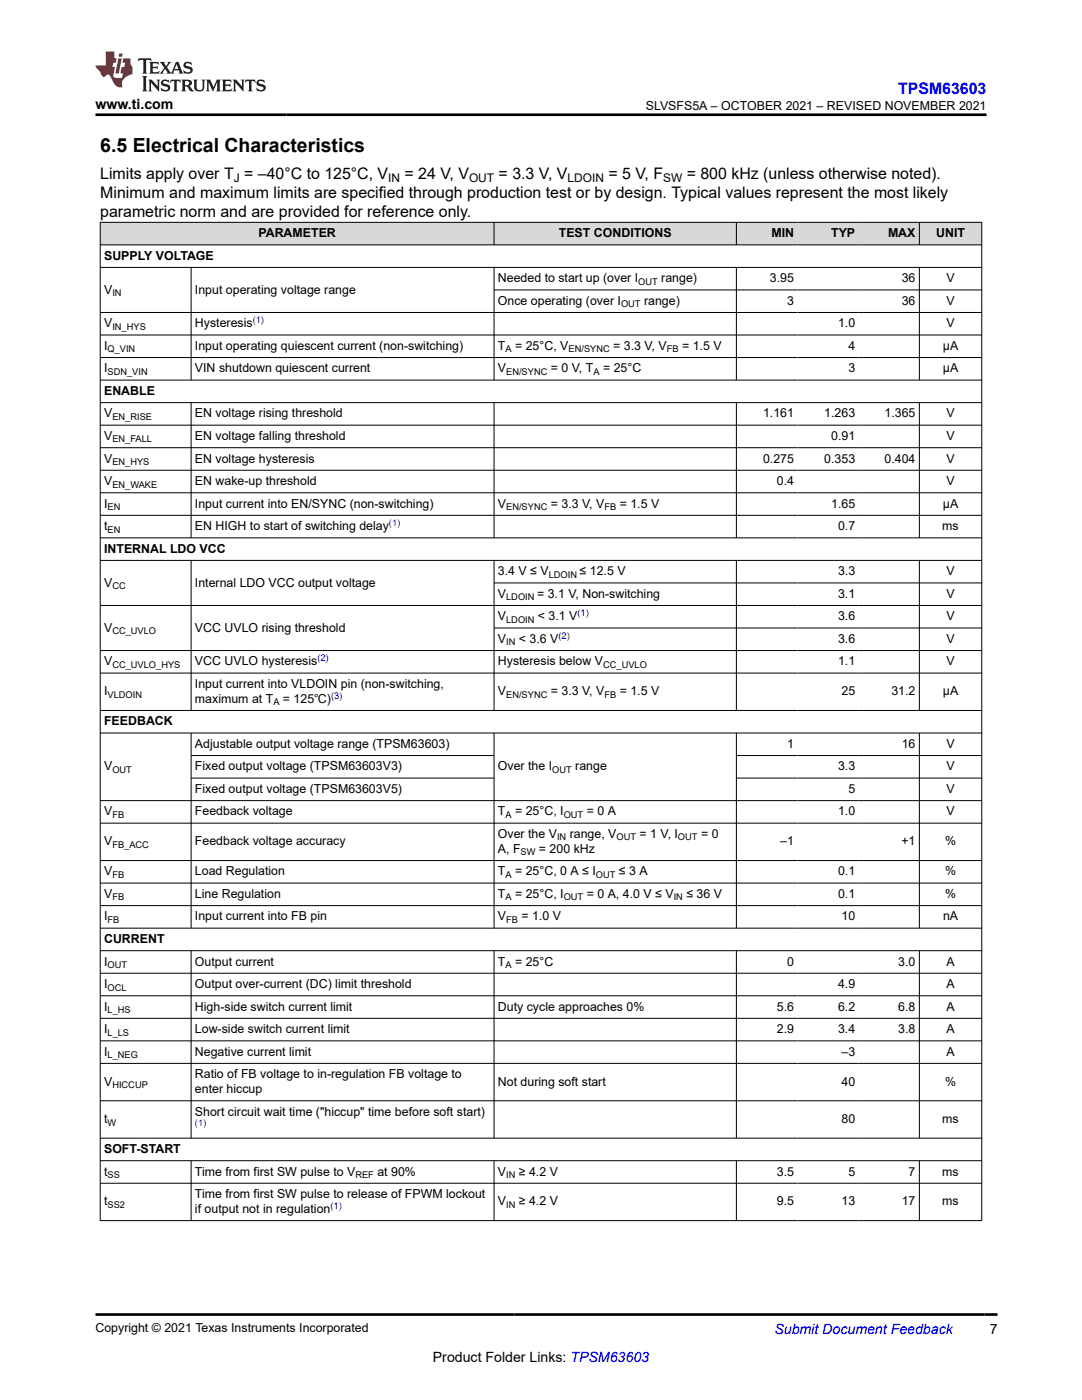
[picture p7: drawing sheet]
<svg xmlns="http://www.w3.org/2000/svg" width="216mm" height="279mm" viewBox="0 0 216 279" stroke-linecap="round" stroke-linejoin="round" font-family="sans-serif">
<defs><g id="words">
<text font-size="3.9" x="20" y="30.3">6.5 Electrical Characteristics</text>
<text font-size="3.2" fill="#00f" x="179.2" y="18.7">TPSM63603</text>
<g font-size="3.2">
<text x="20" y="35.7">Limits apply over T = –40°C to 125°C, V</text>
<text x="80.7" y="35.7">= 24 V, V</text>
<text x="99.5" y="35.7">= 3.3 V, V</text>
<text x="121.4" y="35.7">= 5 V, F</text>
<text x="137" y="35.7">= 800 kHz (unless otherwise noted).</text>
<text x="20" y="39.5">Minimum and maximum limits are specified through production test or by design. Typical values represent the most likely</text>
<text x="20" y="43.3">parametric norm and are provided for reference only.</text>
</g>
<g font-size="2.8">
<text x="19" y="21.8">www.ti.com</text>
<text x="197.5" y="266.1">7</text>
<text x="86.4" y="271.7">Product Folder Links: TPSM63603</text>
</g>
<text font-size="2.8" fill="#00f" x="154.5" y="266.2">Submit Document Feedback</text>
<g font-size="2.5">
<text x="128.9" y="21.9">SLVSFS5A – OCTOBER 2021 – REVISED NOVEMBER 2021</text>
<text x="51.6" y="47.3">PARAMETER</text>
<text x="111.5" y="47.3">TEST CONDITIONS</text>
<text x="153.9" y="47.3">MIN</text>
<text x="165.9" y="47.3">TYP</text>
<text x="177.2" y="47.3">MAX</text>
<text x="186.8" y="47.3">UNIT</text>
<text x="20.8" y="51.8">SUPPLY VOLTAGE</text>
<text x="20.8" y="58.6">V</text>
<text x="38.9" y="58.6">Input operating voltage range</text>
<text x="99.3" y="56.3">Needed to start up (over I</text>
<text x="131.9" y="56.3">range)</text>
<text x="153.6" y="56.3">3.95</text>
<text x="179.9" y="56.3">36</text>
<text x="188.9" y="56.3">V</text>
<text x="20.8" y="65.3">V</text>
<text x="38.9" y="65.3">Hysteresis</text>
<text x="99.3" y="60.8">Once operating (over I</text>
<text x="128.5" y="60.8">range)</text>
<text x="157.1" y="60.8">3</text>
<text x="167.2" y="65.3">1.0</text>
<text x="179.9" y="60.8">36</text>
<text x="188.9" y="60.8">V</text>
<text x="188.9" y="65.3">V</text>
<text x="20.8" y="69.8">I</text>
<text x="38.9" y="69.8">Input operating quiescent current (non-switching)</text>
<text x="99.3" y="69.8">T</text>
<text x="102.8" y="69.8">= 25°C, V</text>
<text x="122.4" y="69.8">= 3.3 V, V</text>
<text x="136.1" y="69.8">= 1.5 V</text>
<text x="169.3" y="69.8">4</text>
<text x="188.1" y="69.8">µA</text>
<text x="20.8" y="74.3">I</text>
<text x="38.9" y="74.3">VIN shutdown quiescent current</text>
<text x="99.3" y="74.3">V</text>
<text x="109.9" y="74.3">= 0 V, T</text>
<text x="120.3" y="74.3">= 25°C</text>
<text x="169.3" y="74.3">3</text>
<text x="188.1" y="74.3">µA</text>
<text x="20.8" y="78.8">ENABLE</text>
<text x="20.8" y="83.3">V</text>
<text x="38.9" y="83.3">EN voltage rising threshold</text>
<text x="152.3" y="83.3">1.161</text>
<text x="164.5" y="83.3">1.263</text>
<text x="176.5" y="83.3">1.365</text>
<text x="188.9" y="83.3">V</text>
<text x="20.8" y="87.8">V</text>
<text x="38.9" y="87.8">EN voltage falling threshold</text>
<text x="165.8" y="87.8">0.91</text>
<text x="188.9" y="87.8">V</text>
<text x="20.8" y="92.3">V</text>
<text x="38.9" y="92.3">EN voltage hysteresis</text>
<text x="152.3" y="92.3">0.275</text>
<text x="164.5" y="92.3">0.353</text>
<text x="176.5" y="92.3">0.404</text>
<text x="188.9" y="92.3">V</text>
<text x="20.8" y="96.8">V</text>
<text x="20.8" y="101.3">I</text>
<text x="38.9" y="96.8">EN wake-up threshold</text>
<text x="38.9" y="101.3">Input current into EN/SYNC (non-switching)</text>
<text x="99.3" y="101.3">V</text>
<text x="109.9" y="101.3">= 3.3 V, V</text>
<text x="123.7" y="101.3">= 1.5 V</text>
<text x="155" y="96.8">0.4</text>
<text x="165.8" y="101.3">1.65</text>
<text x="188.1" y="101.3">µA</text>
<text x="188.9" y="96.8">V</text>
<text x="20.8" y="105.8">t</text>
<text x="38.9" y="105.8">EN HIGH to start of switching delay</text>
<text x="167.2" y="105.8">0.7</text>
<text x="188" y="105.8">ms</text>
<text x="20.8" y="110.3">INTERNAL LDO VCC</text>
<text x="20.8" y="117">V</text>
<text x="38.9" y="117">Internal LDO VCC output voltage</text>
<text x="99.3" y="114.8">3.4 V ≤ V</text>
<text x="99.3" y="119.3">V</text>
<text x="107.2" y="119.3">= 3.1 V, Non-switching</text>
<text x="115.7" y="114.8">≤ 12.5 V</text>
<text x="167.2" y="114.8">3.3</text>
<text x="167.2" y="119.3">3.1</text>
<text x="188.9" y="114.8">V</text>
<text x="188.9" y="119.3">V</text>
<text x="99.3" y="123.8">V</text>
<text x="107.3" y="123.8">&lt; 3.1 V</text>
<text x="167.2" y="123.8">3.6</text>
<text x="188.9" y="123.8">V</text>
<text x="20.8" y="126">V</text>
<text x="38.9" y="126">VCC UVLO rising threshold</text>
<text x="99.3" y="128.3">V</text>
<text x="103.5" y="128.3">&lt; 3.6 V</text>
<text x="167.2" y="128.3">3.6</text>
<text x="188.9" y="128.3">V</text>
<text x="20.8" y="132.8">V</text>
<text x="38.9" y="132.8">VCC UVLO hysteresis</text>
<text x="38.9" y="137.3">Input current into VLDOIN pin (non-switching,</text>
<text x="99.3" y="132.8">Hysteresis below V</text>
<text x="167.2" y="132.8">1.1</text>
<text x="188.9" y="132.8">V</text>
<text x="20.8" y="138.8">I</text>
<text x="38.9" y="140.3">maximum at T</text>
<text x="56.5" y="140.3">= 125℃)</text>
<text x="99.3" y="138.8">V</text>
<text x="109.9" y="138.8">= 3.3 V, V</text>
<text x="123.7" y="138.8">= 1.5 V</text>
<text x="167.9" y="138.8">25</text>
<text x="177.9" y="138.8">31.2</text>
<text x="188.1" y="138.8">µA</text>
<text x="20.8" y="144.8">FEEDBACK</text>
<text x="38.9" y="149.2">Adjustable output voltage range (TPSM63603)</text>
<text x="157.1" y="149.2">1</text>
<text x="179.9" y="149.2">16</text>
<text x="188.9" y="149.2">V</text>
<text x="20.8" y="153.7">V</text>
<text x="38.9" y="153.7">Fixed output voltage (TPSM63603V3)</text>
<text x="99.3" y="153.7">Over the I</text>
<text x="114.8" y="153.7">range</text>
<text x="167.2" y="153.7">3.3</text>
<text x="188.9" y="153.7">V</text>
<text x="38.9" y="158.2">Fixed output voltage (TPSM63603V5)</text>
<text x="169.3" y="158.2">5</text>
<text x="188.9" y="158.2">V</text>
<text x="20.8" y="162.7">V</text>
<text x="38.9" y="162.7">Feedback voltage</text>
<text x="99.3" y="162.7">T</text>
<text x="99.3" y="167.2">Over the V</text>
<text x="102.8" y="162.7">= 25°C, I</text>
<text x="113.7" y="167.2">range, V</text>
<text x="117.1" y="162.7">= 0 A</text>
<text x="127.6" y="167.2">= 1 V, I</text>
<text x="139.9" y="167.2">= 0</text>
<text x="167.2" y="162.7">1.0</text>
<text x="188.9" y="162.7">V</text>
<text x="20.8" y="168.7">V</text>
<text x="38.9" y="168.7">Feedback voltage accuracy</text>
<text x="99.3" y="170.2">A, F</text>
<text x="107.5" y="170.2">= 200 kHz</text>
<text x="155.7" y="168.7">–1</text>
<text x="179.9" y="168.7">+1</text>
<text x="188.6" y="168.7">%</text>
<text x="20.8" y="174.7">V</text>
<text x="20.8" y="179.2">V</text>
<text x="38.9" y="174.7">Load Regulation</text>
<text x="38.9" y="179.2">Line Regulation</text>
<text x="99.3" y="174.7">T</text>
<text x="99.3" y="179.2">T</text>
<text x="102.8" y="174.7">= 25°C, 0 A ≤ I</text>
<text x="102.8" y="179.2">= 25°C, I</text>
<text x="117.1" y="179.2">= 0 A, 4.0 V ≤ V</text>
<text x="123.5" y="174.7">≤ 3 A</text>
<text x="137" y="179.2">≤ 36 V</text>
<text x="167.2" y="174.7">0.1</text>
<text x="167.2" y="179.2">0.1</text>
<text x="188.6" y="174.7">%</text>
<text x="188.6" y="179.2">%</text>
<text x="20.8" y="183.7">I</text>
<text x="38.9" y="183.7">Input current into FB pin</text>
<text x="99.3" y="183.7">V</text>
<text x="104" y="183.7">= 1.0 V</text>
<text x="167.9" y="183.7">10</text>
<text x="188.2" y="183.7">nA</text>
<text x="20.8" y="188.2">CURRENT</text>
<text x="20.8" y="192.7">I</text>
<text x="20.8" y="197.2">I</text>
<text x="38.9" y="192.7">Output current</text>
<text x="38.9" y="197.2">Output over-current (DC) limit threshold</text>
<text x="99.3" y="192.7">T</text>
<text x="102.8" y="192.7">= 25°C</text>
<text x="157.1" y="192.7">0</text>
<text x="167.2" y="197.2">4.9</text>
<text x="179.2" y="192.7">3.0</text>
<text x="188.9" y="192.7">A</text>
<text x="188.9" y="197.2">A</text>
<text x="20.8" y="201.7">I</text>
<text x="38.9" y="201.7">High-side switch current limit</text>
<text x="99.3" y="201.7">Duty cycle approaches 0%</text>
<text x="155" y="201.7">5.6</text>
<text x="167.2" y="201.7">6.2</text>
<text x="179.2" y="201.7">6.8</text>
<text x="188.9" y="201.7">A</text>
<text x="20.8" y="206.2">I</text>
<text x="38.9" y="206.2">Low-side switch current limit</text>
<text x="155" y="206.2">2.9</text>
<text x="167.2" y="206.2">3.4</text>
<text x="179.2" y="206.2">3.8</text>
<text x="188.9" y="206.2">A</text>
<text x="20.8" y="210.7">I</text>
<text x="38.9" y="210.7">Negative current limit</text>
<text x="38.9" y="215.2">Ratio of FB voltage to in-regulation FB voltage to</text>
<text x="167.9" y="210.7">–3</text>
<text x="188.9" y="210.7">A</text>
<text x="20.8" y="216.7">V</text>
<text x="38.9" y="218.1">enter hiccup</text>
<text x="99.3" y="216.7">Not during soft start</text>
<text x="167.9" y="216.7">40</text>
<text x="188.6" y="216.7">%</text>
<text x="20.8" y="224.1">t</text>
<text x="38.9" y="222.6">Short circuit wait time (&quot;hiccup&quot; time before soft start)</text>
<text x="167.9" y="224.1">80</text>
<text x="188" y="224.1">ms</text>
<text x="20.8" y="230.1">SOFT-START</text>
<text x="20.8" y="234.6">t</text>
<text x="38.9" y="234.6">Time from first SW pulse to V</text>
<text x="38.9" y="239.1">Time from first SW pulse to release of FPWM lockout</text>
<text x="75.3" y="234.6">at 90%</text>
<text x="99.3" y="234.6">V</text>
<text x="103.5" y="234.6">≥ 4.2 V</text>
<text x="155" y="234.6">3.5</text>
<text x="169.3" y="234.6">5</text>
<text x="181.3" y="234.6">7</text>
<text x="188" y="234.6">ms</text>
<text x="20.8" y="240.6">t</text>
<text x="38.9" y="242.1">if output not in regulation</text>
<text x="99.3" y="240.6">V</text>
<text x="103.5" y="240.6">≥ 4.2 V</text>
<text x="155" y="240.6">9.5</text>
<text x="167.9" y="240.6">13</text>
<text x="179.9" y="240.6">17</text>
<text x="188" y="240.6">ms</text>
<text x="19" y="265.9">Copyright © 2021 Texas Instruments Incorporated</text>
</g>
<g font-size="2.4">
<text x="46.6" y="36.3">J</text>
<text x="77.5" y="36.3">IN</text>
<text x="93.6" y="36.3">OUT</text>
<text x="113.2" y="36.3">LDOIN</text>
<text x="132.3" y="36.3">SW</text>
</g>
<g font-size="1.9">
<text x="22.4" y="59.1">IN</text>
<text x="127.3" y="56.8">OUT</text>
<text x="22.4" y="65.8">IN_HYS</text>
<text x="123.9" y="61.3">OUT</text>
<text x="21.5" y="70.3">Q_VIN</text>
<text x="100.9" y="70.3">A</text>
<text x="113.4" y="70.3">EN/SYNC</text>
<text x="133.1" y="70.3">FB</text>
<text x="21.5" y="74.8">SDN_VIN</text>
<text x="101" y="74.8">EN/SYNC</text>
<text x="118.4" y="74.8">A</text>
<text x="22.4" y="83.8">EN_RISE</text>
<text x="22.4" y="88.3">EN_FALL</text>
<text x="22.4" y="92.8">EN_HYS</text>
<text x="21.5" y="101.8">EN</text>
<text x="22.4" y="97.3">EN_WAKE</text>
<text x="101" y="101.8">EN/SYNC</text>
<text x="120.6" y="101.8">FB</text>
<text x="21.5" y="106.3">EN</text>
<text x="22.4" y="117.5">CC</text>
<text x="101" y="119.8">LDOIN</text>
<text x="109.5" y="115.3">LDOIN</text>
<text x="101" y="124.3">LDOIN</text>
<text x="22.4" y="126.5">CC_UVLO</text>
<text x="101" y="128.8">IN</text>
<text x="22.4" y="133.3">CC_UVLO_HYS</text>
<text x="120.3" y="133.3">CC_UVLO</text>
<text x="21.5" y="139.3">VLDOIN</text>
<text x="54.5" y="140.7">A</text>
<text x="101" y="139.3">EN/SYNC</text>
<text x="120.6" y="139.3">FB</text>
<text x="22.4" y="154.2">OUT</text>
<text x="110.2" y="154.2">OUT</text>
<text x="22.4" y="163.2">FB</text>
<text x="100.9" y="163.2">A</text>
<text x="111.2" y="167.7">IN</text>
<text x="112.5" y="163.2">OUT</text>
<text x="123" y="167.7">OUT</text>
<text x="135.3" y="167.7">OUT</text>
<text x="22.4" y="169.2">FB_ACC</text>
<text x="103.9" y="170.7">SW</text>
<text x="22.4" y="175.2">FB</text>
<text x="22.4" y="179.7">FB</text>
<text x="100.9" y="175.2">A</text>
<text x="100.9" y="179.7">A</text>
<text x="112.5" y="179.7">OUT</text>
<text x="118.9" y="175.2">OUT</text>
<text x="134.4" y="179.7">IN</text>
<text x="21.5" y="184.2">FB</text>
<text x="101" y="184.2">FB</text>
<text x="21.5" y="193.2">OUT</text>
<text x="21.5" y="197.7">OCL</text>
<text x="100.9" y="193.2">A</text>
<text x="21.5" y="202.2">L_HS</text>
<text x="21.5" y="206.7">L_LS</text>
<text x="21.5" y="211.2">L_NEG</text>
<text x="22.4" y="217.2">HICCUP</text>
<text x="21.5" y="224.6">W</text>
<text x="21.5" y="235.1">SS</text>
<text x="70.9" y="235.1">REF</text>
<text x="101" y="235.1">IN</text>
<text x="21.5" y="241.1">SS2</text>
<text x="101" y="241.1">IN</text>
</g>
<g font-size="1.9" fill="#00f">
<text x="50.4" y="64.5">(1)</text>
<text x="77.6" y="105">(1)</text>
<text x="115.2" y="123">(1)</text>
<text x="63.3" y="132">(2)</text>
<text x="111.4" y="127.5">(2)</text>
<text x="66.1" y="139.4">(3)</text>
<text x="38.9" y="224.8">(1)</text>
<text x="65.9" y="241.2">(1)</text>
</g>
</g></defs>
<g fill="#d8d8d8">
<path d="M20 44.4h175.9v4.5h-175.9z" fill-rule="evenodd"/>
<path d="M20.1 44.4h78.4v4.4h-78.4z" fill-rule="evenodd"/>
<path d="M98.6 44.4h48.3v4.4h-48.3z" fill-rule="evenodd"/>
<path d="M147 44.4h12.1v4.4h-12.1z" fill-rule="evenodd"/>
<path d="M159.1 44.4h12.3v4.4h-12.3z" fill-rule="evenodd"/>
<path d="M171.4 44.4h12v4.4h-12z" fill-rule="evenodd"/>
<path d="M183.5 44.4h12.3v4.4h-12.3z" fill-rule="evenodd"/>
</g>
<g fill="none" stroke="#000" stroke-width=".2">
<path d="M19.9 44.4h176.1M19.9 48.9h176.1M19.9 53.4h176.1M20 44.3v199.4M38.1 53.4v22.5M98.6 44.3v4.6M98.6 53.4v22.5M98.6 57.9h97.4M146.9 44.3v4.6M146.9 53.4v22.5M183.4 44.3v4.6M183.4 53.4v22.5"/>
<path d="M195.9 44.3v199.4M19.9 62.4h176.1M19.9 66.9h176.1M19.9 71.4h176.1M19.9 75.9h176.1M19.9 80.4h176.1M19.9 84.9h176.1M19.9 89.3h176.1M19.9 93.8h176.1M19.9 98.3h176.1M38.1 80.4v27M98.6 80.4v27"/>
<path d="M146.9 80.4v27M183.4 80.4v27M19.9 102.8h176.1M19.9 107.3h176.1M19.9 111.8h176.1M38.1 111.8v30.1M98.6 111.8v30.1M98.6 116.3h97.4M146.9 111.8v30.1M183.4 111.8v30.1M19.9 120.8h176.1M19.9 129.8h176.1"/>
<path d="M19.9 134.3h176.1M98.6 125.3h97.4M19.9 141.8h176.1M19.9 146.3h176.1M38.1 146.3v39M38.1 150.8h60.5M38.1 155.3h60.5M98.6 146.3v39M146.9 146.3v39M146.9 150.8h49.1M146.9 155.3h49.1M183.4 146.3v39"/>
<path d="M196 159.8h-176.1M19.9 164.3h176.1M19.9 171.7h176.1M19.9 176.2h176.1M19.9 180.7h176.1M19.9 185.2h176.1M19.9 189.7h176.1M19.9 194.2h176.1M19.9 198.7h176.1M38.1 189.7v37.5M98.6 189.7v37.5M146.9 189.7v37.5"/>
<path d="M183.4 189.7v37.5M19.9 203.2h176.1M19.9 207.7h176.1M19.9 212.2h176.1M19.9 219.7h176.1M19.9 227.1h176.1M19.9 231.6h176.1M19.9 236.1h176.1M38.1 231.6v12.1M98.6 231.6v12.1M146.9 231.6v12.1M183.4 231.6v12.1"/>
<path d="M19.9 243.6h176.1"/>
</g>
<path d="M27.7 11.6l-.2 .6 .5-.2h.6v.1v2.2l-.2 .4h1l-.2-.4v-2.2v-.1h.5l.5 .2-.1-.6zM29.8 12.4l.2 .3v1.6l-.2 .4h1.9l.1-.6a1.08 1.08 0 0 1-1.3 .2v-.7h.6l.4 .2v-.7l-.4 .2h-.6v-.5l.2-.2a1 1 0 0 1 1 .3l-.1-.5zM31.8 12.4l1 1.1-1 1.2h.9l-.2-.2 .4-.8 .5 .8-.2 .2h1.6l-.2-.2 .1-.5h1l.1 .5-.1 .2h.9l-.2-.4-.8-1.9h-.5l-1 2.1-.8-1.1 .9-1h-.8l.2 .2-.5 .6-.3-.6 .1-.2zM35.2 12.8l.4 1h-.8zM36.8 12.5a.65 .65 0 0 0-.2 .7 .65 .65 0 0 0 .6 .5l.7 .1 .1 .3a.79 .79 0 0 1-.7 .4 .79 .79 0 0 1-.7-.5l.1 .7 .2-.1a.93 .93 0 0 0 1.1 0 .93 .93 0 0 0 .4-.9 1.46 1.46 0 0 0-1.2-.6l-.1-.3a1.09 1.09 0 0 1 1.2 .2l-.2-.6-.1 .1-.6-.2zM28.4 15.2l.2 .4v2.2l-.2 .4h1l-.2-.4v-2.2l.2-.4zM29.6 15.9l.2 .4v1.5l-.2 .4h.8l-.3-.4v-1.3l1.7 1.8v-2l.2-.4h-.8l.2 .2 .1 1.1-1.2-1.3zM32.3 16a.65 .65 0 0 0-.2 .8 .65 .65 0 0 0 .7 .4l.6 .2 .1 .2a.79 .79 0 0 1-.7 .4 .79 .79 0 0 1-.7-.5l.1 .7 .2-.1a.93 .93 0 0 0 1.1 .1 .93 .93 0 0 0 .4-1 1.46 1.46 0 0 0-1.2-.5l-.1-.4a1.09 1.09 0 0 1 1.2 .2l-.2-.6-.1 .1-.6-.1zM34.1 15.9l-.1 .6a.63 .63 0 0 1 .7-.3l.1 1.6-.3 .4h1l-.2-.4v-1.6a.66 .66 0 0 1 .8 .3l-.1-.6zM36.2 15.9l.2 .4v1.5l-.2 .4h.9l-.2-.2v-.7h.5l.1 .2a.79 .79 0 0 0 1.2 .6l-1-.9a.61 .61 0 0 0 .6-.6 .61 .61 0 0 0-.5-.7zM36.9 16.2h.2a.47 .47 0 0 1 .5 .1 .47 .47 0 0 1 .1 .5l-.2 .1-.6 .1zM38.5 15.9l.2 .2a2.27 2.27 0 0 0 .4 2 1.04 1.04 0 0 0 1.7-.7v-1.3l.2-.2h-.8l.2 .4v1.1a.6 .6 0 0 1-.6 .6 .6 .6 0 0 1-.6-.6v-1.1l.3-.4zM41.1 15.9l.2 .4v1.5l-.2 .4h.7l-.2-.4v-1.4l.9 1.9 .8-1.9v1.4l-.2 .4h1l-.3-.4v-1.5l.3-.4h-.8l-.7 1.5-.7-1.5zM44.3 15.9l.2 .4v1.5l-.2 .4h1.9l.1-.6a1.09 1.09 0 0 1-1.3 .2v-.7h.6l.4 .2v-.6l-.4 .2h-.6v-.6l.2-.1a1.01 1.01 0 0 1 1 .3l-.1-.6zM46.4 15.9l.3 .4v1.5l-.3 .4h.8l-.2-.4v-1.3l1.6 1.8v-2l.2-.4h-.7l.2 .2v1.1l-1.2-1.3zM49 15.9l-.1 .6a.63 .63 0 0 1 .8-.3v1.6l-.3 .4h1l-.2-.4v-1.6a.66 .66 0 0 1 .8 .3l-.1-.6zM51.4 16a.65 .65 0 0 0-.2 .8 .65 .65 0 0 0 .6 .4l.6 .2 .2 .2a.79 .79 0 0 1-.8 .4 .79 .79 0 0 1-.6-.5l.1 .7 .2-.1a.93 .93 0 0 0 1 .1 .93 .93 0 0 0 .5-1 1.46 1.46 0 0 0-1.3-.5l-.1-.4a1.09 1.09 0 0 1 1.3 .2l-.2-.6-.2 .1-.5-.1z" fill="#231f20"/>
<path d="M21.1 10.3v2.7h-2.1l.1 .4 .9 1a.95 .95 0 0 0 .9 .9 .59 .59 0 0 1 .6-.4 .59 .59 0 0 1 .5 .3l.4 .8a1.59 1.59 0 0 0 2.1 1.4 1.61 1.61 0 0 1 1-2.3l1-.3-.1-1.5a1.59 1.59 0 0 1-.4-1.7h-1.4l-.2 .9h.5l-.1 .9h-.5l-.2 .9v.3l.4 .1-.2 .9h-.6a.73 .73 0 0 1-1.1-.7l.3-1.5h-.5l.2-.9h.5l.2-.9h-.5v-1.3zM23.6 11.6l-.6 3.1h.7l.6-3.1zM23.8 10.7l-.1 .6h.7l.1-.6z" fill="#ed1c24"/>
<path d="M19 22.9h177.8M19.1 262.3h179.9" fill="none" stroke="#000" stroke-width=".53"/>
<use href="#words"/>
</svg>
